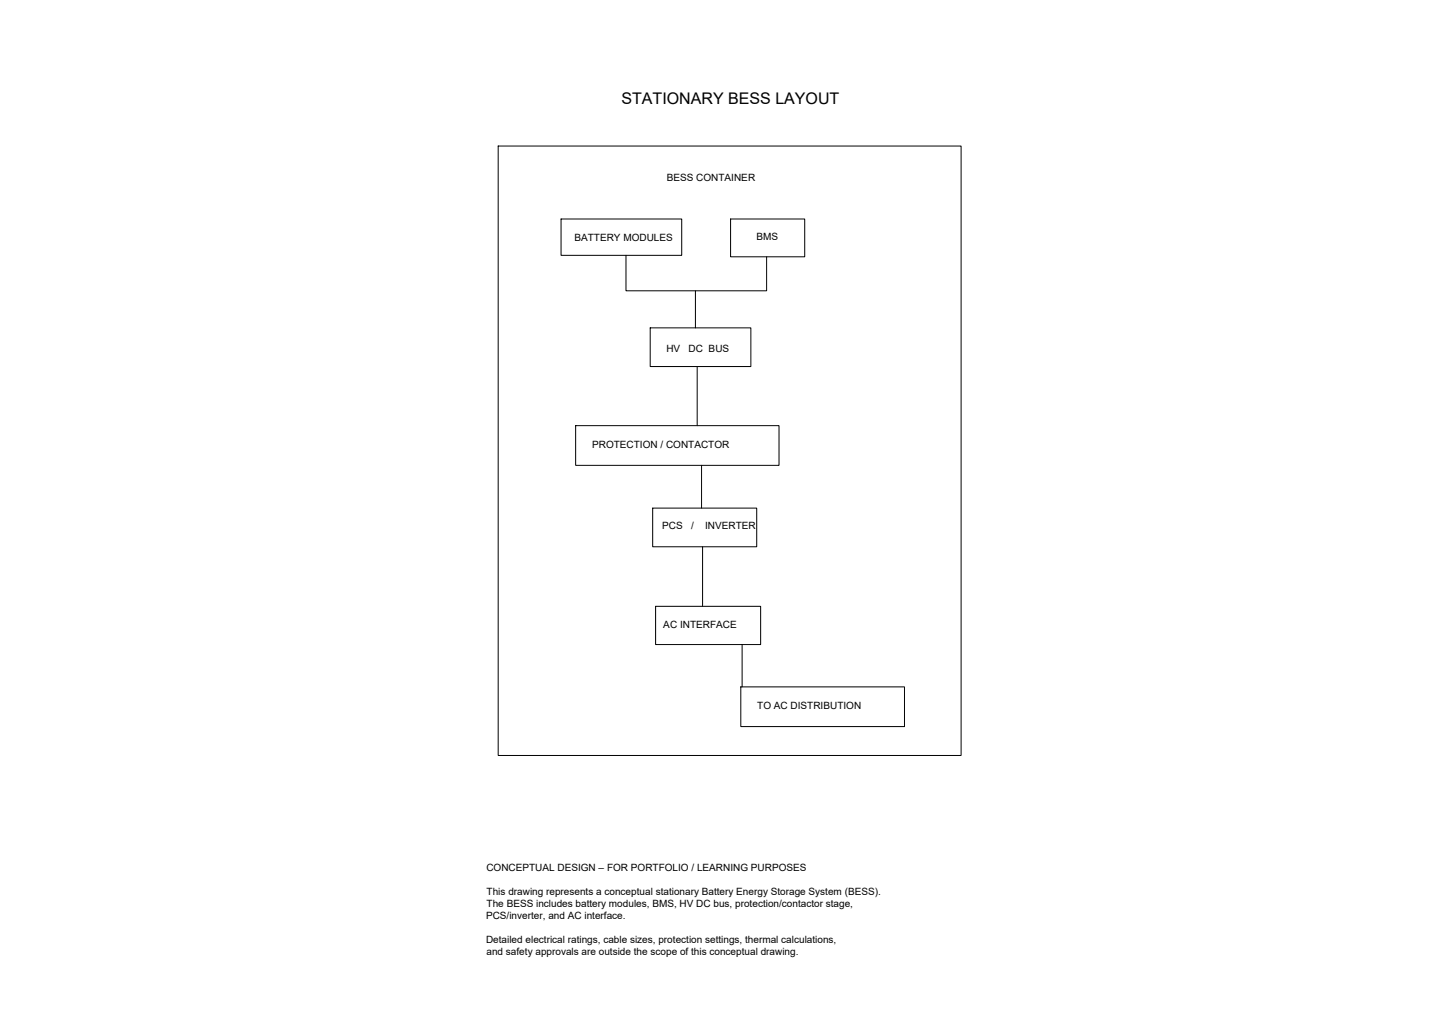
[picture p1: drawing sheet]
<svg xmlns="http://www.w3.org/2000/svg" width="420mm" height="297mm" viewBox="0 0 420 297" stroke-linecap="round" stroke-linejoin="round" font-family="sans-serif">
<defs><g id="words">
<text font-size="4.6" x="180.3" y="30.1">STATIONARY BESS LAYOUT</text>
<g font-size="2.9">
<text x="193.5" y="52.4">BESS CONTAINER</text>
<text x="166.7" y="70">BATTERY MODULES</text>
<text x="219.5" y="69.5">BMS</text>
<text x="193.4" y="102.2">HV</text>
<text x="199.8" y="102.2">DC BUS</text>
<text x="171.8" y="129.9">PROTECTION / CONTACTOR</text>
<text x="192.2" y="153.6">PCS</text>
<text x="200.6" y="153.6">/</text>
<text x="204.6" y="153.6">INVERTER</text>
<text x="192.5" y="182.1">AC INTERFACE</text>
<text x="219.7" y="205.6">TO AC DISTRIBUTION</text>
<text x="141.1" y="252.7">CONCEPTUAL DESIGN – FOR PORTFOLIO / LEARNING PURPOSES</text>
<text x="141.2" y="259.7">This drawing represents a conceptual stationary Battery Energy Storage System (BESS).</text>
<text x="141.2" y="263.2">The BESS includes battery modules, BMS, HV DC bus, protection/contactor stage,</text>
<text x="141" y="266.7">PCS/inverter, and AC interface.</text>
<text x="141" y="273.6">Detailed electrical ratings, cable sizes, protection settings, thermal calculations,</text>
<text x="141.2" y="277.1">and safety approvals are outside the scope of this conceptual drawing.</text>
</g>
</g></defs>
<!-- layer: 0 -->
<g fill="none" stroke="#000" stroke-width=".29">
<path d="M144.6 42.4h134.3v176.7h-134.3zM162.8 63.5h35v10.6h-35zM181.6 74.1v10.3h40.8v-9.9M212 63.5h21.5v11h-21.5zM188.7 95.1h29.2v11.2h-29.2zM201.8 84.4v10.7M202.3 106.3v17.2M167 123.5h59v11.5h-59zM203.6 135v12.4M189.4 147.4h30.2v11.2h-30.2zM203.9 158.6v17.3M190.2 175.9h30.5v11.1h-30.5z"/>
<path d="M215 199.2h47.5v11.6h-47.5zM215.3 187v12.2"/>
</g>
<use href="#words"/>
</svg>
